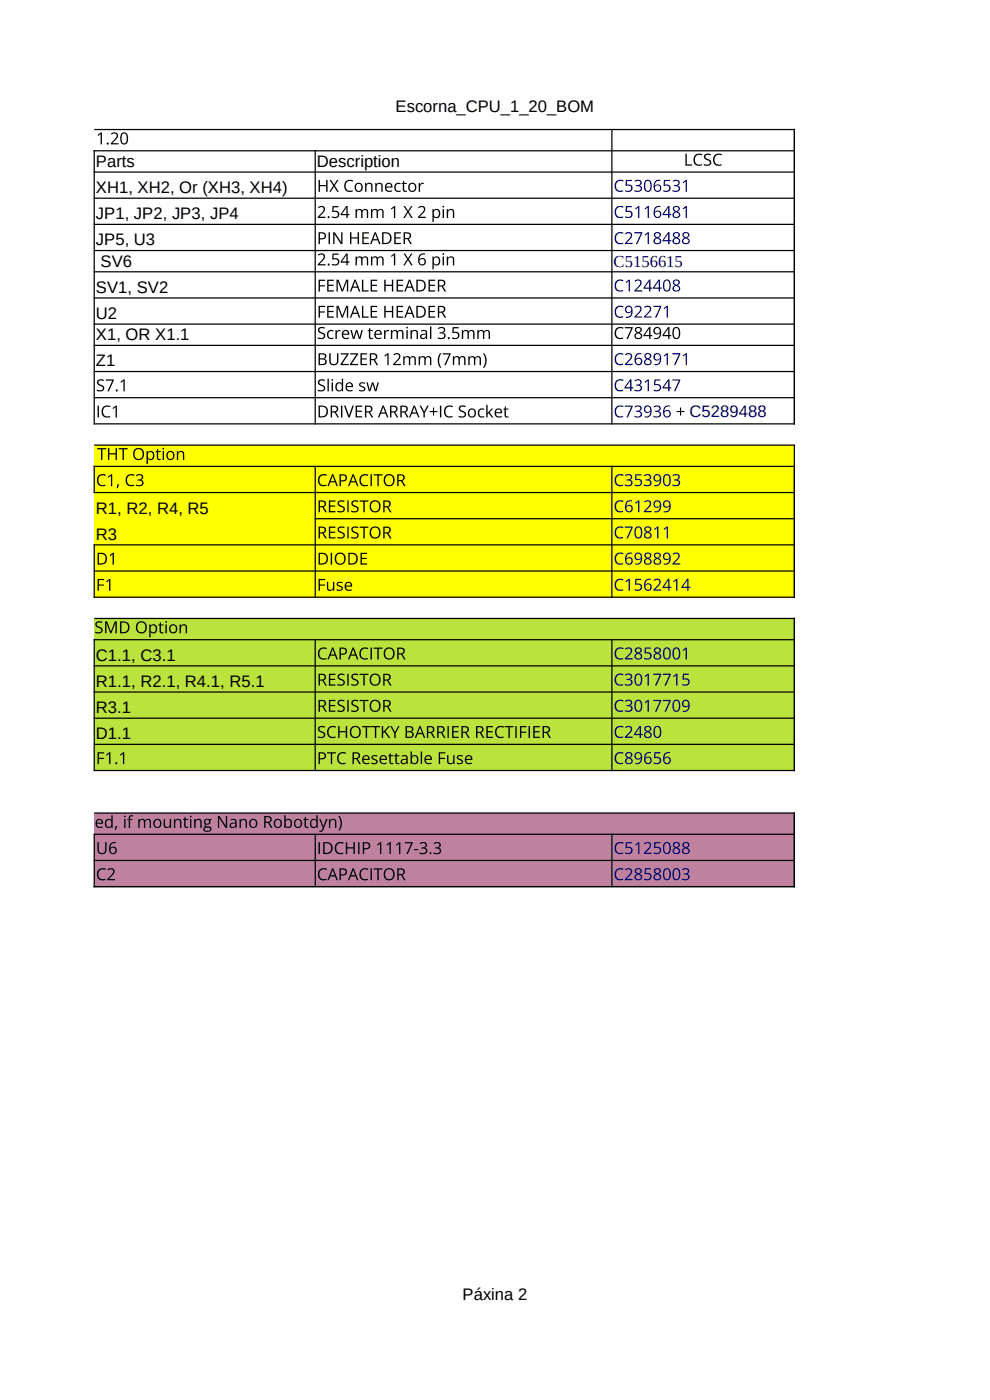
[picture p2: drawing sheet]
<svg xmlns="http://www.w3.org/2000/svg" width="210mm" height="297mm" viewBox="0 0 210 297" stroke-linecap="round" stroke-linejoin="round" font-family="sans-serif">
<defs><g id="words">
<g font-size="3.5">
<text x="83.9" y="23.7">Escorna_CPU_1_20_BOM</text>
<text x=".5" y="30.6">rnabot CPU 1.20</text>
<text x="20.3" y="35.4">Parts</text>
<text x="67.2" y="35.4">Description</text>
<text x="145" y="35.1">LCSC</text>
<text x="20.3" y="41">XH1, XH2, Or (XH3, XH4)</text>
<text x="67.2" y="40.7">HX Connector</text>
<text x="20.3" y="46.5">JP1, JP2, JP3, JP4</text>
<text x="67.2" y="46.2">2.54 mm 1 X 2 pin</text>
<text x="20.3" y="52.1">JP5, U3</text>
<text x="67.2" y="51.8">PIN HEADER</text>
<text x="21.3" y="56.6">SV6</text>
<text x="67.2" y="56.3">2.54 mm 1 X 6 pin</text>
<text x="20.3" y="62.1">SV1, SV2</text>
<text x="67.2" y="61.9">FEMALE HEADER</text>
<text x="20.3" y="67.7">U2</text>
<text x="67.2" y="67.4">FEMALE HEADER</text>
<text x="67.2" y="71.9">Screw terminal 3.5mm</text>
<text x="130.2" y="71.9">C784940</text>
<text x="20.3" y="72.2">X1, OR X1.1</text>
<text x="20.3" y="77.7">Z1</text>
<text x="67.2" y="77.5">BUZZER 12mm (7mm)</text>
<text x="20.3" y="83">S7.1</text>
<text x="67.2" y="83">Slide sw</text>
<text x="20.3" y="88.6">IC1</text>
<text x="67.2" y="88.6">DRIVER ARRAY+IC Socket</text>
<text x="20.6" y="97.6">THT Option</text>
<text x="20.3" y="103.1">C1, C3</text>
<text x="67.2" y="103.1">CAPACITOR</text>
<text x="20.3" y="109">R1, R2, R4, R5</text>
<text x="67.2" y="108.7">RESISTOR</text>
<text x="20.3" y="114.5">R3</text>
<text x="20.3" y="119.8">D1</text>
<text x="67.2" y="114.2">RESISTOR</text>
<text x="67.2" y="119.8">DIODE</text>
<text x="20.3" y="125.3">F1</text>
<text x="67.2" y="125.3">Fuse</text>
<text x="20" y="134.4">SMD Option</text>
<text x="20.3" y="140.2">C1.1, C3.1</text>
<text x="67.2" y="139.9">CAPACITOR</text>
<text x="20.3" y="145.7">R1.1, R2.1, R4.1, R5.1</text>
<text x="67.2" y="145.5">RESISTOR</text>
<text x="20.3" y="151.3">R3.1</text>
<text x="67.2" y="151">RESISTOR</text>
<text x="20.3" y="156.8">D1.1</text>
<text x="67.2" y="156.6">SCHOTTKY BARRIER RECTIFIER</text>
<text x="20.3" y="162.1">F1.1</text>
<text x="67.2" y="162.1">PTC Resettable Fuse</text>
<text x=".7" y="175.6">l (not required, if mounting Nano Robotdyn)</text>
<text x="20.3" y="181.2">U6</text>
<text x="67.2" y="181.2">IDCHIP 1117-3.3</text>
<text x="20.3" y="186.7">C2</text>
<text x="67.2" y="186.7">CAPACITOR</text>
<text x="98.1" y="275.7">Páxina 2</text>
</g>
<g font-size="3.5" fill="#000080">
<text x="130.2" y="40.7">C5306531</text>
<text x="130.2" y="46.2">C5116481</text>
<text x="130.2" y="51.8">C2718488</text>
<text x="130.2" y="56.5">C5156615</text>
<text x="130.2" y="61.8">C124408</text>
<text x="130.2" y="67.4">C92271</text>
<text x="130.2" y="77.5">C2689171</text>
<text x="130.2" y="83">C431547</text>
<text x="130.2" y="88.6">C73936 + C5289488</text>
<text x="130.2" y="103.1">C353903</text>
<text x="130.2" y="108.7">C61299</text>
<text x="130.2" y="114.2">C70811</text>
<text x="130.2" y="119.8">C698892</text>
<text x="130.2" y="125.3">C1562414</text>
<text x="130.2" y="139.9">C2858001</text>
<text x="130.2" y="145.4">C3017715</text>
<text x="130.2" y="151">C3017709</text>
<text x="130.2" y="156.5">C2480</text>
<text x="130.2" y="162.1">C89656</text>
<text x="130.2" y="181.2">C5125088</text>
<text x="130.2" y="186.7">C2858003</text>
</g>
</g></defs>
<path d="M20 94.4h148.5v32.3h-148.5z" fill-rule="evenodd" fill="#ff0"/>
<path d="M20 131.2h148.5v32.2h-148.5z" fill-rule="evenodd" fill="#bbe33d"/>
<path d="M20 172.5h148.5v15.6h-148.5z" fill-rule="evenodd" fill="#bf819e"/>
<g fill="none" stroke="#000" stroke-width=".26">
<path d="M19.9 32h148.7M19.9 36.5h148.7M20 27.5h148.6M20 31.9v58.2M66.9 31.9v58.2M129.8 27.4v62.7M168.5 27.4v62.7M19.9 42.1h148.7M19.9 47.6h148.7M19.9 53.2h148.7M19.9 57.7h148.7M19.9 63.2h148.7"/>
<path d="M19.9 68.8h148.7M19.9 73.3h148.7M19.9 78.8h148.7M19.9 84.4h148.7M19.9 89.9h148.7M19.9 98.9h148.7M20 98.8v5.8M20 94.4h148.5M66.9 98.8v28M129.8 98.8v28M168.5 94.3v32.5M19.9 104.5h148.7"/>
<path d="M19.9 115.6h148.7M20 115.5v11.3M66.7 110h101.9M19.9 121.1h148.7M19.9 126.7h148.7M19.9 135.7h148.7M20 135.6v28M20 131.2h148.6M66.9 135.6v28M129.8 135.6v28M168.5 131.1v32.5M19.9 141.3h148.7"/>
<path d="M19.9 146.8h148.7M19.9 152.4h148.7M19.9 157.9h148.7M19.9 163.5h148.7M19.9 177h148.7M20 176.9v11.3M20 172.5h148.6M66.9 176.9v11.3M129.8 176.9v11.3M168.5 172.4v15.8M19.9 182.5h148.7M19.9 188.1h148.7"/>
</g>
<use href="#words"/>
</svg>
